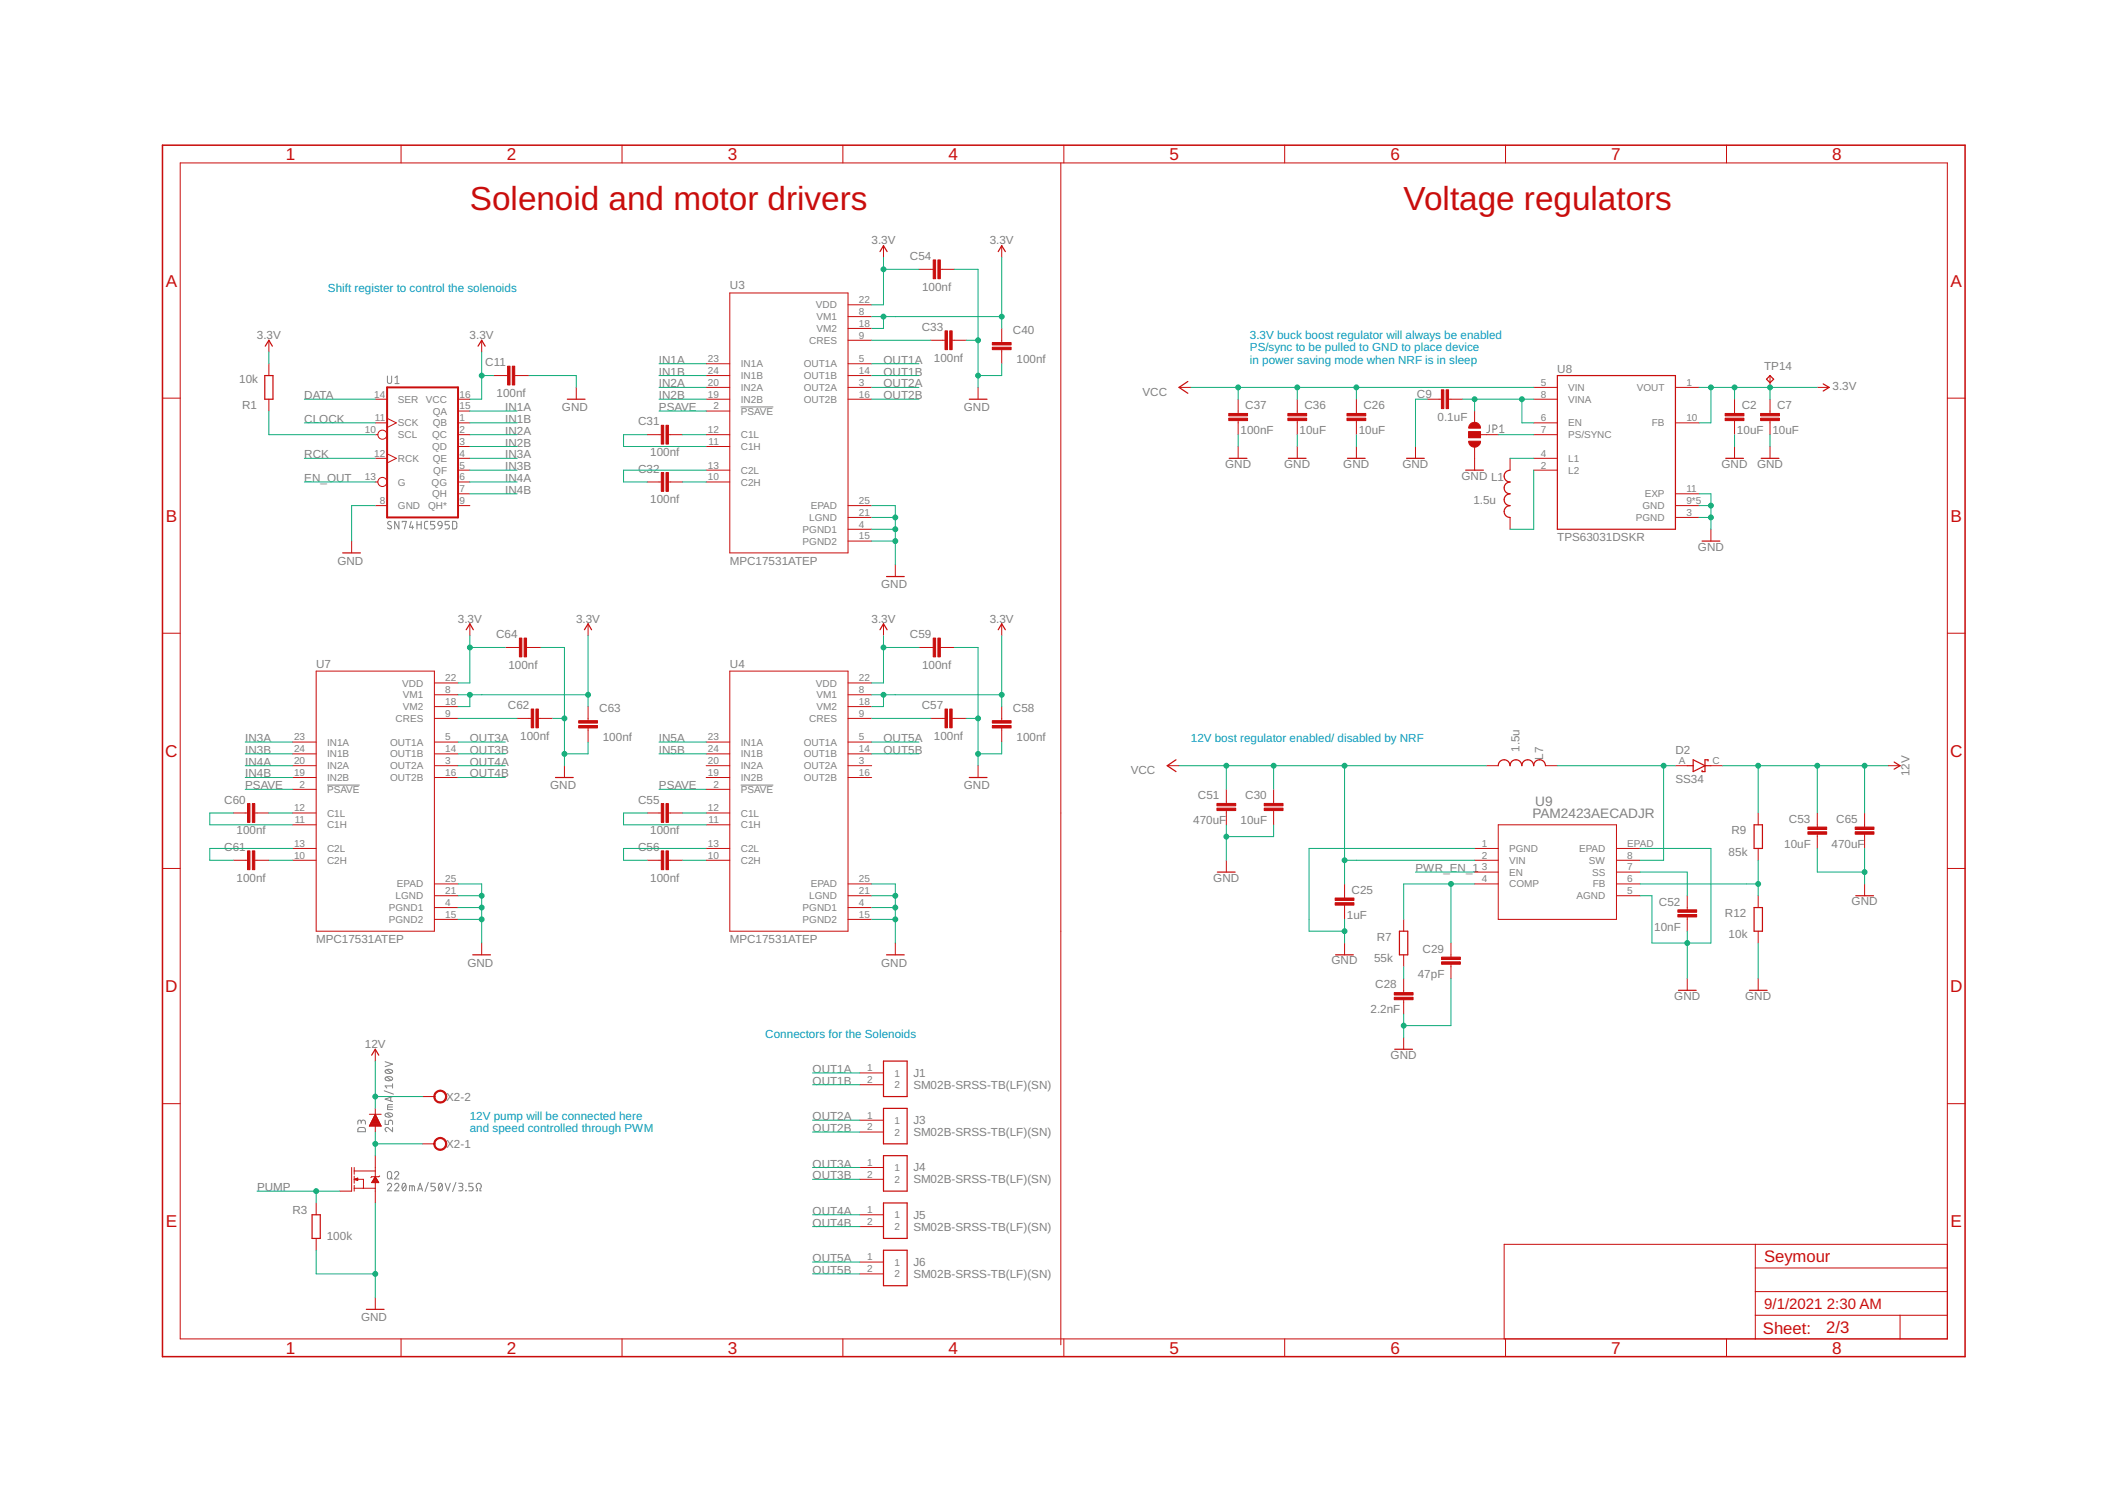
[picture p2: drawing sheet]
<svg xmlns="http://www.w3.org/2000/svg" width="297mm" height="210mm" viewBox="0 0 297 210" stroke-linecap="round" stroke-linejoin="round" font-family="sans-serif">
<defs><g id="words">
<g font-size="4.7" fill="#c90d0c">
<text x="65.6" y="29.4">Solenoid and motor drivers</text>
<text x="196" y="29.4">Voltage regulators</text>
</g>
<g font-size="2.4" fill="#c90d0c">
<text x="39.9" y="22.4">1</text>
<text x="70.8" y="22.4">2</text>
<text x="101.6" y="22.4">3</text>
<text x="132.5" y="22.4">4</text>
<text x="163.3" y="22.4">5</text>
<text x="194.2" y="22.4">6</text>
<text x="225" y="22.4">7</text>
<text x="255.9" y="22.4">8</text>
<text x="23.1" y="40">A</text>
<text x="272.4" y="40">A</text>
<text x="23.1" y="72.9">B</text>
<text x="272.4" y="72.9">B</text>
<text x="23.1" y="105.7">C</text>
<text x="272.3" y="105.7">C</text>
<text x="23.1" y="138.6">D</text>
<text x="272.3" y="138.6">D</text>
<text x="23.1" y="171.4">E</text>
<text x="272.4" y="171.4">E</text>
<text x="39.9" y="189.1">1</text>
<text x="70.8" y="189.1">2</text>
<text x="101.6" y="189.1">3</text>
<text x="132.5" y="189.1">4</text>
<text x="163.3" y="189.1">5</text>
<text x="194.2" y="189.1">6</text>
<text x="225" y="189.1">7</text>
<text x="255.9" y="189.1">8</text>
</g>
<g font-size="2.3" fill="#c90d0c">
<text x="246.4" y="176.3">Seymour</text>
<text x="246.2" y="186.2">Sheet:</text>
<text x="255" y="186.2">2/3</text>
</g>
<g font-size="2.1" fill="#c90d0c">
<text x="246.4" y="182.9">9/1/2021</text>
<text x="255.1" y="182.9">2:30 AM</text>
</g>
<g font-size="1.9" fill="#808080">
<text x="214.4" y="112.6">U9</text>
<text x="214" y="114.2">PAM2423AECADJR</text>
</g>
<g font-size="1.6" fill="#808080">
<text x="121.7" y="34.1">3.3V</text>
<text x="138.2" y="34.1">3.3V</text>
<text x="101.9" y="40.4">U3</text>
<text x="127.1" y="36.3">C54</text>
<text x="128.8" y="40.6">100nf</text>
<text x="35.9" y="47.3">3.3V</text>
<text x="65.6" y="47.3">3.3V</text>
<text x="128.7" y="46.2">C33</text>
<text x="141.5" y="46.7">C40</text>
<text x="33.4" y="53.5">10k</text>
<text x="67.8" y="51.1">C11</text>
<text x="92" y="50.8">IN1A</text>
<text x="92" y="52.5">IN1B</text>
<text x="123.4" y="50.8">OUT1A</text>
<text x="123.4" y="52.5">OUT1B</text>
<text x="130.4" y="50.5">100nf</text>
<text x="142" y="50.6">100nf</text>
<text x="217.5" y="52.1">U8</text>
<text x="246.4" y="51.6">TP14</text>
<text x="33.8" y="57.1">R1</text>
<text x="42.5" y="55.8">DATA</text>
<text x="42.5" y="59.1">CLOCK</text>
<text x="69.3" y="55.4">100nf</text>
<text x="70.6" y="57.4">IN1A</text>
<text x="70.6" y="59.1">IN1B</text>
<text x="78.5" y="57.4">GND</text>
<text x="89.1" y="59.4">C31</text>
<text x="92" y="57.4">PSAVE</text>
<text x="92" y="54.1">IN2A</text>
<text x="92" y="55.8">IN2B</text>
<text x="123.4" y="54.1">OUT2A</text>
<text x="123.4" y="55.8">OUT2B</text>
<text x="134.6" y="57.4">GND</text>
<text x="159.6" y="55.3">VCC</text>
<text x="173.9" y="57.2">C37</text>
<text x="182.2" y="57.2">C36</text>
<text x="190.4" y="57.2">C26</text>
<text x="197.9" y="55.5">C9</text>
<text x="200.8" y="58.8">0.1uF</text>
<text x="243.2" y="57.2">C2</text>
<text x="248.2" y="57.2">C7</text>
<text x="255.9" y="54.5">3.3V</text>
<text x="42.5" y="64">RCK</text>
<text x="70.6" y="60.7">IN2A</text>
<text x="70.6" y="62.4">IN2B</text>
<text x="70.6" y="64">IN3A</text>
<text x="70.6" y="65.7">IN3B</text>
<text x="90.8" y="63.7">100nf</text>
<text x="171.1" y="65.3">GND</text>
<text x="173.2" y="60.6">100nF</text>
<text x="179.3" y="65.3">GND</text>
<text x="181.5" y="60.6">10uF</text>
<text x="187.6" y="65.3">GND</text>
<text x="189.7" y="60.6">10uF</text>
<text x="195.8" y="65.3">GND</text>
<text x="240.4" y="65.3">GND</text>
<text x="242.6" y="60.6">10uF</text>
<text x="245.4" y="65.3">GND</text>
<text x="247.5" y="60.6">10uF</text>
<text x="42.5" y="67.3">EN_OUT</text>
<text x="70.6" y="67.3">IN4A</text>
<text x="70.6" y="69">IN4B</text>
<text x="89.1" y="66">C32</text>
<text x="90.8" y="70.3">100nf</text>
<text x="204.1" y="67">GND L1</text>
<text x="205.8" y="70.5">1.5u</text>
<text x="217.5" y="75.6">TPS63031DSKR</text>
<text x="237.1" y="76.9">GND</text>
<text x="47.1" y="78.9">GND</text>
<text x="101.9" y="78.9">MPC17531ATEP</text>
<text x="123" y="82.2">GND</text>
<text x="63.9" y="87">3.3V</text>
<text x="69.3" y="89.1">C64</text>
<text x="80.4" y="87">3.3V</text>
<text x="121.7" y="87">3.3V</text>
<text x="127.1" y="89.1">C59</text>
<text x="138.2" y="87">3.3V</text>
<text x="44.2" y="93.2">U7</text>
<text x="71" y="93.4">100nf</text>
<text x="101.9" y="93.2">U4</text>
<text x="128.8" y="93.4">100nf</text>
<text x="70.9" y="99">C62</text>
<text x="83.7" y="99.5">C63</text>
<text x="128.7" y="99">C57</text>
<text x="141.5" y="99.5">C58</text>
<text x="34.2" y="106.9">IN4A</text>
<text x="34.2" y="103.6">IN3A</text>
<text x="34.2" y="105.3">IN3B</text>
<text x="65.6" y="106.9">OUT4A</text>
<text x="65.6" y="103.6">OUT3A</text>
<text x="65.6" y="105.3">OUT3B</text>
<text x="72.6" y="103.3">100nf</text>
<text x="84.2" y="103.5">100nf</text>
<text x="92" y="103.6">IN5A</text>
<text x="92" y="105.3">IN5B</text>
<text x="123.4" y="103.6">OUT5A</text>
<text x="123.4" y="105.3">OUT5B</text>
<text x="130.4" y="103.3">100nf</text>
<text x="142" y="103.5">100nf</text>
<text x="212.2" y="105" transform="rotate(-90 212.2 105)">1.5u</text>
<text x="215.5" y="106.1" transform="rotate(-90 215.5 106.1)">L7</text>
<text x="234" y="105.3">D2</text>
<text x="31.3" y="112.2">C60</text>
<text x="34.2" y="110.2">PSAVE</text>
<text x="34.2" y="108.6">IN4B</text>
<text x="65.6" y="108.6">OUT4B</text>
<text x="76.8" y="110.2">GND</text>
<text x="89.1" y="112.2">C55</text>
<text x="92" y="110.2">PSAVE</text>
<text x="134.6" y="110.2">GND</text>
<text x="157.9" y="108.1">VCC</text>
<text x="167.3" y="111.6">C51</text>
<text x="173.9" y="111.6">C30</text>
<text x="234" y="109.4">SS34</text>
<text x="266.7" y="108.4" transform="rotate(-90 266.7 108.4)">12V</text>
<text x="31.3" y="118.8">C61</text>
<text x="33" y="116.5">100nf</text>
<text x="89.1" y="118.8">C56</text>
<text x="90.8" y="116.5">100nf</text>
<text x="166.6" y="115.1">470uF</text>
<text x="173.2" y="115.1">10uF</text>
<text x="241.4" y="119.5">85k</text>
<text x="241.8" y="116.5">R9</text>
<text x="249.2" y="118.4">10uF</text>
<text x="249.8" y="114.9">C53</text>
<text x="255.8" y="118.4">470uF</text>
<text x="256.4" y="114.9">C65</text>
<text x="33" y="123.1">100nf</text>
<text x="90.8" y="123.1">100nf</text>
<text x="169.4" y="123.1">GND</text>
<text x="188.8" y="124.8">C25</text>
<text x="197.7" y="121.8">PWR_EN_1</text>
<text x="44.2" y="131.7">MPC17531ATEP</text>
<text x="101.9" y="131.7">MPC17531ATEP</text>
<text x="188.1" y="128.3">1uF</text>
<text x="192.3" y="131.4">R7</text>
<text x="231" y="130">10nF</text>
<text x="231.7" y="126.5">C52</text>
<text x="240.9" y="128.1">R12</text>
<text x="241.4" y="131">10k</text>
<text x="258.6" y="126.4">GND</text>
<text x="65.3" y="135">GND</text>
<text x="123" y="135">GND</text>
<text x="185.9" y="134.7">GND</text>
<text x="191.9" y="134.3">55k</text>
<text x="198" y="136.6">47pF</text>
<text x="198.7" y="133.1">C29</text>
<text x="191.4" y="141.5">2.2nF</text>
<text x="192.1" y="138">C28</text>
<text x="233.8" y="139.6">GND</text>
<text x="243.7" y="139.6">GND</text>
<text x="51" y="146.4">12V</text>
<text x="113.5" y="149.8">OUT1A</text>
<text x="194.2" y="147.9">GND</text>
<text x="62.3" y="153.7">X2-2</text>
<text x="113.5" y="151.5">OUT1B</text>
<text x="127.6" y="152.1">SM02B-SRSS-TB(LF)(SN)</text>
<text x="127.6" y="150.4">J1</text>
<text x="62.3" y="160.3">X2-1</text>
<text x="113.5" y="156.5">OUT2A</text>
<text x="113.5" y="158.1">OUT2B</text>
<text x="127.6" y="158.7">SM02B-SRSS-TB(LF)(SN)</text>
<text x="127.6" y="157">J3</text>
<text x="35.9" y="166.4">PUMP</text>
<text x="113.5" y="163.1">OUT3A</text>
<text x="113.5" y="164.7">OUT3B</text>
<text x="127.6" y="165.3">SM02B-SRSS-TB(LF)(SN)</text>
<text x="127.6" y="163.6">J4</text>
<text x="40.8" y="169.5">R3</text>
<text x="45.6" y="173.1">100k</text>
<text x="113.5" y="169.7">OUT4A</text>
<text x="113.5" y="171.3">OUT4B</text>
<text x="127.6" y="171.9">SM02B-SRSS-TB(LF)(SN)</text>
<text x="127.6" y="170.2">J5</text>
<text x="113.5" y="176.3">OUT5A</text>
<text x="113.5" y="177.9">OUT5B</text>
<text x="127.6" y="178.5">SM02B-SRSS-TB(LF)(SN)</text>
<text x="127.6" y="176.8">J6</text>
<text x="50.4" y="184.5">GND</text>
</g>
<g font-size="1.6" fill="#0696d7">
<text x="45.8" y="40.8">Shift register to control the solenoids</text>
<text x="174.6" y="47.3">3.3V buck boost regulator will always be enabled</text>
<text x="174.6" y="49.1">PS/sync to be pulled to GND to place device</text>
<text x="174.6" y="50.8">in power saving mode when NRF is in sleep</text>
<text x="166.3" y="103.6">12V bost regulator enabled/ disabled by NRF</text>
<text x="106.9" y="144.9">Connectors for the Solenoids</text>
<text x="65.6" y="156.4">12V pump will be connected here</text>
<text x="65.6" y="158.1">and speed controlled through PWM</text>
</g>
<g font-size="1.4" fill="#808080">
<text x="114" y="43.1">VDD</text>
<text x="114" y="44.7">VM1</text>
<text x="114" y="46.4">VM2</text>
<text x="120" y="44">8</text>
<text x="120" y="42.3">22</text>
<text x="120" y="47.3">9</text>
<text x="120" y="45.6">18</text>
<text x="98.8" y="50.6">23</text>
<text x="98.8" y="52.2">24</text>
<text x="98.8" y="53.9">20</text>
<text x="103.4" y="51.3">IN1A</text>
<text x="103.4" y="53">IN1B</text>
<text x="112.3" y="51.3">OUT1A</text>
<text x="112.3" y="53">OUT1B</text>
<text x="113" y="48">CRES</text>
<text x="120" y="53.9">3</text>
<text x="120" y="50.6">5</text>
<text x="120" y="52.2">14</text>
<text x="215.2" y="53.9">5</text>
<text x="235.5" y="53.9">1</text>
<text x="52.3" y="55.5">14</text>
<text x="52.4" y="58.8">11</text>
<text x="55.6" y="59.6">SCK</text>
<text x="55.6" y="56.3">SER</text>
<text x="59.5" y="56.3">VCC</text>
<text x="60.4" y="59.6">QB</text>
<text x="60.4" y="57.9">QA</text>
<text x="64.2" y="58.8">1</text>
<text x="64.2" y="57.2">15</text>
<text x="64.2" y="55.5">16</text>
<text x="98.8" y="55.5">19</text>
<text x="99.6" y="57.2">2</text>
<text x="103.4" y="57.9">PSAVE</text>
<text x="103.4" y="56.3">IN2B</text>
<text x="103.4" y="54.6">IN2A</text>
<text x="112.3" y="54.6">OUT2A</text>
<text x="112.3" y="56.3">OUT2B</text>
<text x="120" y="55.5">16</text>
<text x="215.2" y="58.8">6</text>
<text x="215.2" y="55.5">8</text>
<text x="219" y="59.6">EN</text>
<text x="219" y="56.3">VINA</text>
<text x="219" y="54.6">VIN</text>
<text x="228.6" y="54.6">VOUT</text>
<text x="230.7" y="59.6">FB</text>
<text x="235.5" y="58.8">10</text>
<text x="51" y="60.5">10</text>
<text x="52.3" y="63.8">12</text>
<text x="55.6" y="61.2">SCL</text>
<text x="55.6" y="64.5">RCK</text>
<text x="60.3" y="61.2">QC</text>
<text x="60.3" y="62.9">QD</text>
<text x="60.4" y="64.5">QE</text>
<text x="64.2" y="60.5">2</text>
<text x="64.2" y="62.1">3</text>
<text x="64.2" y="63.8">4</text>
<text x="64.2" y="65.4">5</text>
<text x="98.8" y="60.5">12</text>
<text x="98.8" y="65.4">13</text>
<text x="98.9" y="62.1">11</text>
<text x="103.4" y="62.9">C1H</text>
<text x="103.4" y="61.2">C1L</text>
<text x="215.2" y="63.8">4</text>
<text x="215.2" y="65.4">2</text>
<text x="215.2" y="60.5">7</text>
<text x="219" y="64.5">L1</text>
<text x="219" y="61.2">PS/SYNC</text>
<text x="51" y="67.1">13</text>
<text x="53" y="70.4">8</text>
<text x="55.6" y="67.8">G</text>
<text x="55.6" y="71.1">GND</text>
<text x="59.8" y="71.1">QH*</text>
<text x="60.3" y="67.8">QG</text>
<text x="60.3" y="69.5">QH</text>
<text x="60.5" y="66.2">QF</text>
<text x="64.2" y="67.1">6</text>
<text x="64.2" y="68.7">7</text>
<text x="64.2" y="70.4">9</text>
<text x="98.8" y="67.1">10</text>
<text x="103.4" y="67.8">C2H</text>
<text x="103.4" y="66.2">C2L</text>
<text x="113.2" y="71.1">EPAD</text>
<text x="120" y="70.4">25</text>
<text x="219" y="66.2">L2</text>
<text x="229.4" y="71.1">GND</text>
<text x="229.7" y="69.5">EXP</text>
<text x="235.5" y="70.4">9*5</text>
<text x="235.5" y="68.7">11</text>
<text x="112.1" y="74.4">PGND1</text>
<text x="112.1" y="76.1">PGND2</text>
<text x="113" y="72.8">LGND</text>
<text x="120" y="73.7">4</text>
<text x="120" y="72">21</text>
<text x="120" y="75.3">15</text>
<text x="228.4" y="72.8">PGND</text>
<text x="235.5" y="72">3</text>
<text x="56.2" y="95.9">VDD</text>
<text x="62.2" y="95.1">22</text>
<text x="114" y="95.9">VDD</text>
<text x="120" y="95.1">22</text>
<text x="55.2" y="100.8">CRES</text>
<text x="56.3" y="97.5">VM1</text>
<text x="56.3" y="99.2">VM2</text>
<text x="62.2" y="96.8">8</text>
<text x="62.2" y="100.1">9</text>
<text x="62.2" y="98.4">18</text>
<text x="113" y="100.8">CRES</text>
<text x="114" y="97.5">VM1</text>
<text x="114" y="99.2">VM2</text>
<text x="120" y="96.8">8</text>
<text x="120" y="100.1">9</text>
<text x="120" y="98.4">18</text>
<text x="41.1" y="103.4">23</text>
<text x="41.1" y="105">24</text>
<text x="41.1" y="106.7">20</text>
<text x="45.7" y="104.1">IN1A</text>
<text x="45.7" y="105.8">IN1B</text>
<text x="45.7" y="107.4">IN2A</text>
<text x="54.5" y="107.4">OUT2A</text>
<text x="54.5" y="104.1">OUT1A</text>
<text x="54.5" y="105.8">OUT1B</text>
<text x="62.2" y="106.7">3</text>
<text x="62.2" y="103.4">5</text>
<text x="62.2" y="105">14</text>
<text x="98.8" y="103.4">23</text>
<text x="98.8" y="105">24</text>
<text x="98.8" y="106.7">20</text>
<text x="103.4" y="104.1">IN1A</text>
<text x="103.4" y="105.8">IN1B</text>
<text x="103.4" y="107.4">IN2A</text>
<text x="112.3" y="107.4">OUT2A</text>
<text x="112.3" y="104.1">OUT1A</text>
<text x="112.3" y="105.8">OUT1B</text>
<text x="120" y="106.7">3</text>
<text x="120" y="103.4">5</text>
<text x="120" y="105">14</text>
<text x="234.5" y="106.7">A</text>
<text x="239.2" y="106.7">C</text>
<text x="41.1" y="113.3">12</text>
<text x="41.1" y="108.4">19</text>
<text x="41.8" y="110">2</text>
<text x="45.7" y="110.7">PSAVE</text>
<text x="45.7" y="109.1">IN2B</text>
<text x="54.5" y="109.1">OUT2B</text>
<text x="62.2" y="108.4">16</text>
<text x="98.8" y="113.3">12</text>
<text x="98.8" y="108.4">19</text>
<text x="99.6" y="110">2</text>
<text x="103.4" y="110.7">PSAVE</text>
<text x="103.4" y="109.1">IN2B</text>
<text x="112.3" y="109.1">OUT2B</text>
<text x="120" y="108.4">16</text>
<text x="41.1" y="119.9">10</text>
<text x="41.1" y="118.3">13</text>
<text x="41.2" y="115">11</text>
<text x="45.7" y="115.7">C1H</text>
<text x="45.7" y="114">C1L</text>
<text x="45.7" y="119">C2L</text>
<text x="98.8" y="119.9">10</text>
<text x="98.8" y="118.3">13</text>
<text x="98.9" y="115">11</text>
<text x="103.4" y="115.7">C1H</text>
<text x="103.4" y="114">C1L</text>
<text x="103.4" y="119">C2L</text>
<text x="206.9" y="118.3">1</text>
<text x="206.9" y="119.9">2</text>
<text x="210.7" y="119">PGND</text>
<text x="220.5" y="119">EPAD</text>
<text x="227.3" y="119.9">8</text>
<text x="227.3" y="118.3">EPAD</text>
<text x="45.7" y="120.6">C2H</text>
<text x="55.2" y="125.6">LGND</text>
<text x="55.4" y="123.9">EPAD</text>
<text x="62.2" y="124.9">21</text>
<text x="62.2" y="123.2">25</text>
<text x="103.4" y="120.6">C2H</text>
<text x="113" y="125.6">LGND</text>
<text x="113.2" y="123.9">EPAD</text>
<text x="120" y="124.9">21</text>
<text x="120" y="123.2">25</text>
<text x="206.9" y="121.6">3</text>
<text x="206.9" y="123.2">4</text>
<text x="210.7" y="120.6">VIN</text>
<text x="210.7" y="122.3">EN</text>
<text x="210.7" y="123.9">COMP</text>
<text x="220.2" y="125.6">AGND</text>
<text x="221.9" y="120.6">SW</text>
<text x="222.4" y="122.3">SS</text>
<text x="222.4" y="123.9">FB</text>
<text x="227.3" y="124.9">5</text>
<text x="227.3" y="123.2">6</text>
<text x="227.3" y="121.6">7</text>
<text x="54.3" y="127.2">PGND1</text>
<text x="54.3" y="128.9">PGND2</text>
<text x="62.2" y="126.5">4</text>
<text x="62.2" y="128.2">15</text>
<text x="112.1" y="127.2">PGND1</text>
<text x="112.1" y="128.9">PGND2</text>
<text x="120" y="126.5">4</text>
<text x="120" y="128.2">15</text>
<text x="121.1" y="149.6">1</text>
<text x="121.1" y="151.3">2</text>
<text x="124.9" y="150.3">1</text>
<text x="124.9" y="152">2</text>
<text x="121.1" y="156.2">1</text>
<text x="121.1" y="157.9">2</text>
<text x="124.9" y="156.9">1</text>
<text x="124.9" y="158.6">2</text>
<text x="121.1" y="162.8">1</text>
<text x="121.1" y="164.5">2</text>
<text x="124.9" y="163.5">1</text>
<text x="124.9" y="165.2">2</text>
<text x="121.1" y="169.4">1</text>
<text x="121.1" y="171.1">2</text>
<text x="124.9" y="170.2">1</text>
<text x="124.9" y="171.8">2</text>
<text x="121.1" y="176">1</text>
<text x="121.1" y="177.7">2</text>
<text x="124.9" y="176.8">1</text>
<text x="124.9" y="178.4">2</text>
</g>
</g></defs>
<g fill="none" stroke="#808080" stroke-width=".14">
<path d="M54.1 52.5v.8a.3 .3 0 0 0 .3 .3 .3 .3 0 0 0 .3-.3v-.8M55.2 52.7l.3-.2v1.1M55.2 53.6h.5M103.4 56.8h4.6M208 59.4v.8a.27 .27 0 0 1-.4 .2M208.5 59.9h.3a.3 .3 0 0 0 .3-.3 .3 .3 0 0 0-.3-.2h-.3v1M209.4 59.6l.3-.2v1M54.6 72.9a.27 .27 0 0 0-.4 0 .27 .27 0 0 0 .1 .4l.3 .1a.28 .28 0 0 1-.1 .5 .28 .28 0 0 1-.4-.2M55.7 72.8v1.1l-.6-1.1v1.1M56.2 72.9v-.1h.5l-.2 1.1M57.4 72.8l-.2 .8h.6M57.6 73.4v.5"/>
<path d="M58.2 72.8v1.1M58.2 73.3h.6M58.8 72.8v1.1M59.8 72.8h-.4l-.1 .2v.7l.5 .2M60.7 72.8h-.6v.5h.4l.2 .2-.1 .3-.5 .1M61.3 72.9a.3 .3 0 0 1 .3-.1 .3 .3 0 0 1 .1 .3v.3h-.4l-.1-.2zM61.7 73.4a.51 .51 0 0 1-.4 .5M62.8 72.8h-.6v.5h.3l.3 .2-.2 .3-.4 .1M63.2 72.8h.4l.2 .2v.6l-.2 .3h-.4zM209.4 60.4h.6M45.7 109.6h4.5M103.4 109.6h4.6"/>
<path d="M50.1 157.5h.7l.2 .1v.5h-1zM50.4 156.7l.1-.1a.29 .29 0 0 1 .3-.2 .29 .29 0 0 1 .2 .3v.3M50.4 156.9v-.2a.23 .23 0 0 0-.2-.3 .23 .23 0 0 0-.2 .3v.3M53.7 152.3l1.2 .5M53.8 156.4v.6h.5v-.4l.2-.2 .3 .2v.4M53.8 148.3l1 .3-1 .4M53.8 149.5a.63 .63 0 0 1 1 .1 .6 .6 0 0 1-1 0zM53.9 155.5l.6-.1 .3 .2v.1a.6 .6 0 0 1-1 0zM53.9 150.4h.6l.3 .1v.1a.6 .6 0 0 1-1 0zM54 155.5l.6 .5M54 150.4l.6 .5M54 149.4l.6 .5"/>
<path d="M54.1 154.6h.7M54.6 153.2v.6M54.8 157.5v.6l-.5-.6a.29 .29 0 0 0-.5 .1 .29 .29 0 0 0 .2 .5M54.8 154.3h-.5l-.2 .1v.6h.7M54.8 151.4v.6M54.8 153.1l-1 .4 1 .3M54.8 151.7h-1l.2 .3M54.1 165.5a.29 .29 0 0 1 .4-.2 .29 .29 0 0 1 .1 .4l-.5 .6h.6M54.2 163.7a.3 .3 0 0 1 .3-.1 .3 .3 0 0 1 .2 .3v.5a.3 .3 0 0 1-.3 .3 .3 .3 0 0 1-.3-.3zM54.6 164.4l.2 .3M55.1 163.8a.29 .29 0 0 1 .4-.2 .29 .29 0 0 1 .1 .5l-.5 .6h.6M55.1 165.5a.29 .29 0 0 1 .4-.2 .29 .29 0 0 1 .1 .4l-.5 .6h.6"/>
<path d="M56.3 165.3l.1-.1a.62 .62 0 0 1 0 1.1 .68 .68 0 0 1-.1-1zM56.7 165.5l-.5 .6M57.2 166.3v-.7l.7 .1v.6M57.6 165.6v.7M58.3 166.3l.4-1.1 .3 1.1M58.4 166h.5M59.8 165.1l-.4 1.3M60.8 165.2h-.6v.5h.4l.2 .2-.1 .4h-.5M61.3 165.3l.2-.1a.62 .62 0 0 1 0 1.1 .68 .68 0 0 1-.2-1zM61.7 165.5l-.4 .6M62.2 165.2l.3 1.1 .4-1.1M63.7 165.1l-.5 1.3"/>
<path d="M64.1 165.2h.3a.23 .23 0 0 1 .2 .3 .23 .23 0 0 1-.2 .2h-.2M64.3 165.7a.3 .3 0 0 1 .3 .3 .3 .3 0 0 1-.3 .3h-.2M65 166.2l.1 .1zM66.1 165.2h-.6v.5h.3a.3 .3 0 0 1 .3 .3 .3 .3 0 0 1-.3 .3h-.3M66.5 166.3h.2v-.3a.4 .4 0 0 1-.2-.6 .4 .4 0 0 1 .7 0 .4 .4 0 0 1-.2 .6v.3h.2"/>
</g>
<g fill="none" stroke="#c90d0c" stroke-width=".14">
<path d="M25.2 22.8h246.7v164.2h-246.7zM56 20.3v2.5M86.9 20.3v2.5M117.7 20.3v2.5M123.4 34.3v1.7M128.3 37.6h2M131.3 37.6h2M139.9 34.3v1.7M148.1 22.8v165M148.6 20.3v2.5M179.4 20.3v2.5M210.2 20.3v2.5"/>
<path d="M241.1 20.3v2.5M22.7 55.6h2.5M37.5 47.5v1.6M37.5 50.8v1.7M37.5 55.8v1.6M52.4 59.1h1.7M52.4 55.8h1.7M54.1 58.4l1.3 .7-1.3 .6M64 59.1h1.6M64 55.8h1.6M64 57.4h1.6M67.3 47.5v1.6"/>
<path d="M68.9 52.5h2M71.9 52.5h2M80.5 54.1v1.7M98.6 54.1h3.3M98.6 55.8h3.3M98.6 50.8h3.3M98.6 57.4h3.3M98.6 52.5h3.3M101.9 40.9h16.5v36.3h-16.5zM118.4 54.1h3.3M118.4 55.8h3.3M118.4 50.8h3.3"/>
<path d="M118.4 52.5h3.3M118.4 44.2h3.3M118.4 42.6h3.3M118.4 47.5h3.3M118.4 45.9h3.3M130 47.5h2M133 47.5h1.9M136.6 54.1v1.7M139.9 45.9v1.9M139.9 48.8v2M164.7 54.1h1.6M172.9 55.8v1.9"/>
<path d="M172.9 58.7v2M181.2 55.8v1.9M181.2 58.7v2M189.4 55.8v1.9M189.4 58.7v2M199.3 55.8h2M202.3 55.8h2M205.9 57.4v1.7M214.2 54.1h3.3M214.2 59.1h3.3M214.2 55.8h3.3M234 54.1h3.3"/>
<path d="M234 59.1h3.3M242.2 55.8v1.9M242.2 58.7v2M247.2 52.5v1.6M247.2 55.8v1.9M247.2 58.7v2M253.8 54.1h1.6M271.9 55.6h2.5M49.1 75.6v1.6M52.4 70.6h1.7M52.4 64h1.7M52.4 60.7h.4"/>
<path d="M52.4 67.3h.4M54.1 63.4l1.3 .6-1.3 .7M64 70.6h1.6M64 64h1.6M64 65.7h1.6M64 60.7h1.6M64 69h1.6M64 67.3h1.6M64 62.4h1.6M90.4 60.7h2M90.4 67.3h2M93.3 60.7h2"/>
<path d="M93.3 67.3h2M98.6 65.7h3.3M98.6 60.7h3.3M98.6 67.3h3.3M98.6 62.4h3.3M118.4 70.6h3.3M118.4 72.3h3.3M118.4 73.9h3.3M118.4 75.6h3.3M125 78.9v1.6M172.9 62.4v1.6M181.2 62.4v1.6"/>
<path d="M189.4 62.4v1.6M197.7 62.4v1.6M205.1 60.3h1.7v.8h-1.7zM205.9 62.4v3.3M206.8 60.7h2.4M210.9 64v1.7M210.9 72.3v1.6M214.2 64h3.3M214.2 65.7h3.3M214.2 60.7h3.3M234 70.6h3.3M234 72.3h3.3"/>
<path d="M234 69h3.3M238.9 73.9v1.7M242.2 62.4v1.6M247.2 62.4v1.6M22.7 88.4h2.5M44.2 93.7h16.5v36.3h-16.5zM60.7 97h3.3M60.7 95.4h3.3M60.7 98.7h3.3M65.6 87.1v1.7M70.6 90.4h1.9M73.5 90.4h2"/>
<path d="M82.1 87.1v1.7M82.1 98.7v2M101.9 93.7h16.5v36.3h-16.5zM118.4 97h3.3M118.4 95.4h3.3M118.4 98.7h3.3M123.4 87.1v1.7M128.3 90.4h2M131.3 90.4h2M139.9 87.1v1.7M139.9 98.7v2M271.9 88.4h2.5"/>
<path d="M32.6 113.5h2M35.6 113.5h1.9M40.9 103.6h3.3M40.9 110.2h3.3M40.9 105.3h3.3M40.9 106.9h3.3M40.9 115.2h3.3M40.9 113.5h3.3M40.9 118.5h3.3M40.9 108.6h3.3M60.7 103.6h3.3M60.7 105.3h3.3"/>
<path d="M60.7 106.9h3.3M60.7 108.6h3.3M60.7 100.3h3.3M72.2 100.3h2M75.2 100.3h2M78.8 106.9v1.7M82.1 101.6v2M90.4 113.5h2M93.3 113.5h2M98.6 103.6h3.3M98.6 110.2h3.3M98.6 105.3h3.3"/>
<path d="M98.6 106.9h3.3M98.6 115.2h3.3M98.6 113.5h3.3M98.6 118.5h3.3M98.6 108.6h3.3M118.4 103.6h3.3M118.4 105.3h3.3M118.4 106.9h3.3M118.4 108.6h3.3M118.4 100.3h3.3M130 100.3h2M133 100.3h1.9"/>
<path d="M136.6 106.9v1.7M139.9 101.6v2M163 106.9h1.7M171.3 110.2v2M171.3 113.2v2M177.9 110.2v2M177.9 113.2v2M205.9 118.5h3.3M207.6 106.9h1.6M209.2 115.2h16.5v13.2h-16.5zM215.8 106.9h1.7M225.7 118.5h3.3"/>
<path d="M234 106.9h1.6M238.9 106.9h1.7M245.5 113.5v1.7M245.5 118.5v1.6M253.8 113.5v2M253.8 116.5v2M260.4 113.5v2M260.4 116.5v2M263.7 106.9h1.6M22.7 121.3h2.5M32.6 120.1h2M35.6 120.1h1.9"/>
<path d="M40.9 120.1h3.3M60.7 126.7h3.3M60.7 125.1h3.3M60.7 128.4h3.3M60.7 123.4h3.3M67.3 131.7v1.6M90.4 120.1h2M93.3 120.1h2M98.6 120.1h3.3M118.4 126.7h3.3M118.4 125.1h3.3M118.4 128.4h3.3"/>
<path d="M118.4 123.4h3.3M125 131.7v1.6M171.3 120.1v1.7M187.8 123.4v2M187.8 126.4v2M187.8 131.7v1.6M196 128.4v1.6M196 133.3v1.7M196 136.7v1.9M196 139.6v2M202.6 131.7v2M202.6 134.7v2"/>
<path d="M205.9 120.1h3.3M205.9 123.4h3.3M205.9 121.8h3.3M225.7 120.1h3.3M225.7 125.1h3.3M225.7 123.4h3.3M225.7 121.8h3.3M235.6 125.1v2M235.6 128.1v1.9M235.6 136.7v1.6M245.5 125.1v1.6M245.5 130v1.7"/>
<path d="M245.5 136.7v1.6M260.4 123.4v1.7M271.9 121.3h2.5M22.7 154.1h2.5M51.6 155.6h1.6M51.6 157.2h1.6M51.7 157.1h1.4M51.7 157h1.4M51.8 156.9h1.2M51.8 156.8h1.2M51.9 156.7h1M51.9 156.6h1"/>
<path d="M51.9 156.5h1M52 156.5h.8M52 156.4h.8M52.1 156.3h.6M52.1 156.2h.6M52.1 156.1h.6M52.2 156.1h.4M52.2 156h.4M52.3 155.9h.2M52.3 155.8h.2M52.3 155.7h.2M52.4 155.7h.1"/>
<path d="M52.4 146.5v1.7M52.4 154.8v.8M52.4 157.3v.8M52.4 155.6l.8 1.7h-1.6zM59 159.7h1.7M59 153.1h1.7M120.1 149.8h3.3M120.1 151.5h3.3M120.1 156.4h3.3M120.1 158.1h3.3M196 144.9v1.6M271.9 154.1h2.5"/>
<path d="M44.2 168v1.7M44.2 173v1.6M49.1 163v3.3h-1.6M49.5 163v1M49.5 164.3v.9M49.5 165.5v.8M49.5 165.9h2.9M49.5 164.7h1.3v1.2M49.5 163.5h2.9M49.5 164.7l.5-.2v.4zM49.7 164.8h.3M49.7 164.6h.3"/>
<path d="M49.9 164.8h.1M49.9 164.6h.1M51.9 165.1h1M52 165h.8M52.1 164.9h.6M52.1 164.8h.6M52.2 164.8h.5M52.2 164.7h.4M52.2 164.6h.4M52.3 164.6h.2M52.3 164.5h.2M52.3 164.4h.2"/>
<path d="M52.4 164.4h.1M52.4 161.4v2.9M52.4 165.2v2.8M52.4 164.3l.5 .9h-1zM53 164.2l-.1 .1h-1l-.1 .2M120.1 164.7h3.3M120.1 163h3.3M120.1 169.7h3.3M120.1 171.3h3.3M120.1 176.3h3.3M120.1 177.9h3.3M245.1 173.8v13.2"/>
<path d="M245.1 177.1h26.8M271.9 173.8h-61.8v13.2M52.4 181.2v1.7M56 187v2.5M86.9 187v2.5M117.7 187v2.5M148.6 187v2.5M179.4 187v2.5M210.2 187v2.5M241.1 187v2.5M245.1 183.7h26.8M245.1 180.4h26.8"/>
<path d="M265.3 183.7v3.3"/>
<circle cx="53.4" cy="67.3" r=".64"/>
<circle cx="53.4" cy="60.7" r=".64"/>
</g>
<path d="M22.7 20.3h251.7v169.2h-251.7z" fill="none" stroke="#c90d0c" stroke-width=".21"/>
<g fill="#c90d0c" stroke="#c90d0c" stroke-width=".14">
<path d="M188.1 58.4h2.6v.3h-2.6z"/>
<path d="M188.1 57.7h2.6v.4h-2.6z"/>
<path d="M240.9 58.4h2.6v.3h-2.6z"/>
<path d="M240.9 57.7h2.6v.4h-2.6z"/>
<path d="M245.9 58.4h2.6v.3h-2.6z"/>
<path d="M245.9 57.7h2.6v.4h-2.6z"/>
<path d="M202 54.4h.3v2.7h-.3z"/>
<path d="M201.3 54.4h.3v2.7h-.3z"/>
<path d="M179.9 58.4h2.6v.3h-2.6z"/>
<path d="M179.9 57.7h2.6v.4h-2.6z"/>
<path d="M171.6 58.4h2.6v.3h-2.6z"/>
<path d="M171.6 57.7h2.6v.4h-2.6z"/>
<path d="M205.1 60.3h1.7v.8h-1.7z"/>
<path d="M92.4 59.4h.3v2.6h-.3z"/>
<path d="M93 59.4h.3v2.6h-.3z"/>
<path d="M92.4 66h.3v2.6h-.3z"/>
<path d="M93 66h.3v2.6h-.3z"/>
<path d="M132 46.2h.3v2.6h-.3z"/>
<path d="M132.6 46.2h.4v2.6h-.4z"/>
<path d="M138.6 48.5h2.6v.3h-2.6z"/>
<path d="M138.6 47.8h2.6v.4h-2.6z"/>
<path d="M130.3 36.3h.4v2.6h-.4z"/>
<path d="M131 36.3h.3v2.6h-.3z"/>
<path d="M92.4 112.2h.3v2.7h-.3z"/>
<path d="M93 112.2h.3v2.7h-.3z"/>
<path d="M92.4 118.8h.3v2.7h-.3z"/>
<path d="M93 118.8h.3v2.7h-.3z"/>
<path d="M132 99h.3v2.6h-.3z"/>
<path d="M132.6 99h.4v2.6h-.4z"/>
<path d="M138.6 101.3h2.6v.4h-2.6z"/>
<path d="M138.6 100.6h2.6v.4h-2.6z"/>
<path d="M130.3 89.1h.4v2.6h-.4z"/>
<path d="M131 89.1h.3v2.6h-.3z"/>
<path d="M34.6 112.2h.3v2.7h-.3z"/>
<path d="M35.2 112.2h.4v2.7h-.4z"/>
<path d="M34.6 118.8h.3v2.7h-.3z"/>
<path d="M35.2 118.8h.4v2.7h-.4z"/>
<path d="M74.2 99h.3v2.6h-.3z"/>
<path d="M74.8 99h.4v2.6h-.4z"/>
<path d="M80.8 101.3h2.6v.4h-2.6z"/>
<path d="M80.8 100.6h2.6v.4h-2.6z"/>
<path d="M72.5 89.1h.4v2.6h-.4z"/>
<path d="M73.2 89.1h.3v2.6h-.3z"/>
<path d="M70.9 51.1h.3v2.7h-.3z"/>
<path d="M71.5 51.1h.4v2.7h-.4z"/>
<path d="M186.5 126.1h2.6v.3h-2.6z"/>
<path d="M186.5 125.4h2.6v.4h-2.6z"/>
<path d="M194.7 139.3h2.6v.3h-2.6z"/>
<path d="M194.7 138.6h2.6v.4h-2.6z"/>
<path d="M201.3 134.3h2.6v.4h-2.6z"/>
<path d="M201.3 133.7h2.6v.3h-2.6z"/>
<path d="M176.6 112.9h2.6v.3h-2.6z"/>
<path d="M176.6 112.2h2.6v.3h-2.6z"/>
<path d="M169.9 112.9h2.7v.3h-2.7z"/>
<path d="M169.9 112.2h2.7v.3h-2.7z"/>
<path d="M234.3 127.7h2.6v.4h-2.6z"/>
<path d="M234.3 127.1h2.6v.3h-2.6z"/>
<path d="M252.5 116.2h2.6v.3h-2.6z"/>
<path d="M252.5 115.5h2.6v.3h-2.6z"/>
<path d="M259.1 116.2h2.6v.3h-2.6z"/>
<path d="M259.1 115.5h2.6v.3h-2.6z"/>
</g>
<g fill="none" stroke="#c90d0c" stroke-width=".17">
<path d="M122.9 35.1l.5-.8 .5 .8M139.4 35.1l.5-.8 .5 .8M37 52.5h1.1v3.3h-1.1zM37 48.3l.5-.8 .5 .8M66.8 48.3l.5-.8 .5 .8M79.2 55.8h2.5M135.4 55.8h2.4M165.9 53.3l-1.2 .8 1.2 .8M217.5 52.5h16.5v21.4h-16.5zM247.2 52.5l.5 .5-.5 .4-.5-.4zM254.6 53.6l.8 .5-.8 .5M47.9 77.2h2.4"/>
<path d="M171.7 64h2.4M179.9 64h2.5M188.2 64h2.4M196.4 64h2.5M204.7 65.7h2.5M210.9 65.7a.83 .83 0 0 0-.8 .8 .83 .83 0 0 0 .8 .8 .83 .83 0 0 0-.8 .8 .83 .83 0 0 0 .8 .9 .83 .83 0 0 0-.8 .8 .83 .83 0 0 0 .8 .8 .83 .83 0 0 0-.8 .8 .83 .83 0 0 0 .8 .9M237.7 75.6h2.5M241 64h2.5M246 64h2.4M65.1 87.9l.5-.8 .5 .8M81.6 87.9l.5-.8 .5 .8M122.9 87.9l.5-.8 .5 .8"/>
<path d="M123.8 80.5h2.5M139.4 87.9l.5-.8 .5 .8M77.6 108.6h2.5M135.4 108.6h2.4M164.2 106.1l-1.2 .8 1.2 .9M209.2 106.9a.83 .83 0 0 1 .9-.8 .83 .83 0 0 1 .8 .8 .83 .83 0 0 1 .8-.8 .83 .83 0 0 1 .8 .8 .83 .83 0 0 1 .9-.8 .83 .83 0 0 1 .8 .8 .83 .83 0 0 1 .8-.8 .83 .83 0 0 1 .8 .8M235.6 106.9h.9M236.5 106.1l1.6 .8-1.6 .9zM238.1 106.9h.8M238.5 106.3v-.2h-.4v1.7h-.4v-.2M245 115.2h1.1v3.3h-1.1zM264.5 106.4l.8 .5-.8 .5"/>
<path d="M66 133.3h2.5M123.8 133.3h2.5M170 121.8h2.5M186.5 133.3h2.5M195.4 130h1.2v3.3h-1.2zM234.4 138.3h2.5M244.3 138.3h2.5M245 126.7h1.1v3.3h-1.1zM259.2 125.1h2.4M51.9 147.4l.5-.9 .5 .9M123.4 148.2h3.3v4.9h-3.3zM123.4 154.8h3.3v4.9h-3.3z"/>
<path d="M194.8 146.5h2.5M43.6 169.7h1.1v3.3h-1.1zM123.4 168h3.3v5h-3.3zM123.4 161.4h3.3v4.9h-3.3zM123.4 174.6h3.3v5h-3.3zM51.2 182.9h2.4"/>
</g>
<g fill="#c90d0c" stroke="#c90d0c" stroke-width=".14">
<path d="M205.3 59.3a.83 .83 0 0 1 .9-.3 .83 .83 0 0 1 .6 .8h-1.7z" fill-rule="evenodd"/>
<path d="M205.1 61.6h1.7a.83 .83 0 0 1-.9 .9 .83 .83 0 0 1-.8-.9z" fill-rule="evenodd"/>
<path d="M60.7 159.2a.91 .91 0 0 1 1.5 0 .91 .91 0 0 1-.4 1.4 .91 .91 0 0 1-1.2-.9h.1a.75 .75 0 0 1 1.1-.6 .75 .75 0 0 1 .2 1.3 .75 .75 0 0 1-1.2-.4l-.1-.3h-.1z" fill-rule="evenodd"/>
<path d="M60.7 152.6a.91 .91 0 0 1 1.5 0 .91 .91 0 0 1-.4 1.4 .91 .91 0 0 1-1.2-.9h.1a.74 .74 0 0 1 1.1-.6 .74 .74 0 0 1 .2 1.3 .74 .74 0 0 1-1.2-.4l-.1-.3h-.1z" fill-rule="evenodd"/>
</g>
<path d="M54.1 54.1h9.9v18.2h-9.9z" fill="none" stroke="#c90d0c" stroke-width=".28"/>
<g fill="none" stroke="#0dab76" stroke-width=".14">
<path d="M123.4 37.6h4.9M123.4 36v6.6h-1.7M133.3 37.6h3.3v16.5M139.9 36v9.9M37.5 49.1v1.7M37.5 57.4v3.3h14.9M42.5 55.8h9.9M42.5 59.1h9.9M65.6 59.1h6.6M65.6 57.4h6.6M67.3 49.1v6.7h-1.7M67.3 52.5h1.6"/>
<path d="M73.9 52.5h6.6v1.6M92 55.8h6.6M92 52.5h6.6M92 54.1h6.6M92 50.8h6.6M92 57.4h6.6M121.7 55.8h6.6M121.7 47.5h8.3M121.7 52.5h6.6M121.7 54.1h6.6M121.7 44.2h18.2M121.7 50.8h6.6"/>
<path d="M123.4 44.2v1.7h-1.7M134.9 47.5h1.7M139.9 50.8v1.7h-3.3M166.3 54.1h47.9M172.9 54.1v1.7M181.2 54.1v1.7M189.4 54.1v1.7M199.3 55.8h-1.6v6.6M204.3 55.8h9.9M205.9 55.8v1.6M212.5 55.8v3.3h1.7M237.3 54.1h16.5"/>
<path d="M238.9 54.1v5h-1.6M242.2 54.1v1.7M247.2 54.1v1.7M42.5 64h9.9M42.5 67.3h9.9M52.4 70.6h-3.3v5M65.6 69h6.6M65.6 64h6.6M65.6 60.7h6.6M65.6 62.4h6.6M65.6 67.3h6.6M65.6 65.7h6.6"/>
<path d="M90.4 60.7h-3.3v1.7h11.5M95.3 60.7h3.3M95.3 67.3h3.3M98.6 65.7h-11.5v1.6h3.3M121.7 70.6h3.3v8.3M121.7 72.3h3.3M121.7 75.6h3.3M121.7 73.9h3.3M172.9 60.7v1.7M181.2 60.7v1.7M189.4 60.7v1.7M209.2 60.7h5"/>
<path d="M210.9 64h3.3M214.2 65.7v8.2h-3.3M237.3 69h1.6v4.9M237.3 70.6h1.6M237.3 72.3h1.6M242.2 60.7v1.7M247.2 60.7v1.7M64 97h18.1M65.6 90.4h5M65.6 88.8v6.6h-1.6M65.6 97v1.7h-1.6M75.5 90.4h3.3v16.5"/>
<path d="M82.1 88.8v9.9M121.7 97h18.2M123.4 90.4h4.9M123.4 88.8v6.6h-1.7M123.4 97v1.7h-1.7M133.3 90.4h3.3v16.5M139.9 88.8v9.9M32.6 113.5h-3.3v1.7h11.6M34.2 105.3h6.7M34.2 106.9h6.7M34.2 110.2h6.7M34.2 108.6h6.7"/>
<path d="M34.2 103.6h6.7M37.5 113.5h3.4M40.9 118.5h-11.6v1.6h3.3M64 100.3h8.2M64 105.3h6.6M64 106.9h6.6M64 108.6h6.6M64 103.6h6.6M77.2 100.3h1.6M82.1 103.6v1.7h-3.3M90.4 113.5h-3.3v1.7h11.5M92 105.3h6.6"/>
<path d="M92 110.2h6.6M92 103.6h6.6M95.3 113.5h3.3M98.6 118.5h-11.5v1.6h3.3M121.7 100.3h8.3M121.7 105.3h6.6M121.7 103.6h6.6M134.9 100.3h1.7M139.9 103.6v1.7h-3.3M164.7 106.9h42.9M171.3 106.9v3.3M171.3 115.2v4.9"/>
<path d="M177.9 106.9v3.3M177.9 115.2v1.6h-6.6M187.8 106.9v16.5M205.9 118.5h-23.1v11.5h5M217.5 106.9h16.5M229 118.5h9.9v13.2h-8.2v-6.6h-1.7M232.3 106.9v13.2h-3.3M240.6 106.9h23.1M245.5 106.9v6.6M253.8 106.9v6.6M253.8 118.5v3.3h6.6M260.4 106.9v6.6"/>
<path d="M260.4 118.5v4.9M37.5 120.1h3.4M64 128.4h3.3M64 126.7h3.3M64 125.1h3.3M64 123.4h3.3v8.3M95.3 120.1h3.3M121.7 123.4h3.3v8.3M121.7 128.4h3.3M121.7 126.7h3.3M121.7 125.1h3.3M187.8 128.4v3.3"/>
<path d="M187.8 120.1h18.1M196 135v1.7M197.7 121.8h8.2M202.6 123.4v8.3M202.6 136.7v6.5h-6.6M205.9 123.4h-9.9v5M229 123.4h16.5M229 121.8h6.6v3.3M235.6 130v6.7M245.5 120.1v5M245.5 131.7v5M52.4 148.2v6.6"/>
<path d="M52.4 158.1v3.3M52.4 159.7h6.6M52.4 153.1h6.6M113.5 149.8h6.6M113.5 151.5h6.6M113.5 156.4h6.6M113.5 158.1h6.6M196 141.6v3.3M35.9 166.3h11.6M44.2 166.3v1.7M44.2 174.6v3.3h8.2M52.4 168v13.2"/>
<path d="M113.5 177.9h6.6M113.5 169.7h6.6M113.5 171.3h6.6M113.5 163h6.6M113.5 164.7h6.6M113.5 176.3h6.6"/>
</g>
<g fill="#0dab76" stroke="#0dab76" stroke-width=".14">
<circle cx="238.9" cy="70.6" r=".34"/>
<circle cx="238.9" cy="72.3" r=".34"/>
<circle cx="125" cy="75.6" r=".34"/>
<circle cx="125" cy="73.9" r=".34"/>
<circle cx="125" cy="72.3" r=".34"/>
<circle cx="136.6" cy="47.5" r=".34"/>
<circle cx="136.6" cy="52.5" r=".34"/>
<circle cx="52.4" cy="177.9" r=".34"/>
<circle cx="125" cy="128.4" r=".34"/>
<circle cx="125" cy="126.7" r=".34"/>
<circle cx="125" cy="125.1" r=".34"/>
<circle cx="136.6" cy="100.3" r=".34"/>
<circle cx="136.6" cy="105.3" r=".34"/>
<circle cx="67.3" cy="128.4" r=".34"/>
<circle cx="67.3" cy="126.7" r=".34"/>
<circle cx="67.3" cy="125.1" r=".34"/>
<circle cx="78.8" cy="100.3" r=".34"/>
<circle cx="78.8" cy="105.3" r=".34"/>
<circle cx="187.8" cy="130" r=".34"/>
<circle cx="196" cy="143.2" r=".34"/>
<circle cx="171.3" cy="116.8" r=".34"/>
<circle cx="235.6" cy="131.7" r=".34"/>
<circle cx="260.4" cy="121.8" r=".34"/>
<circle cx="238.9" cy="54.1" r=".34"/>
<circle cx="242.2" cy="54.1" r=".34"/>
<circle cx="247.2" cy="54.1" r=".34"/>
<circle cx="123.4" cy="37.6" r=".34"/>
<circle cx="123.4" cy="90.4" r=".34"/>
<circle cx="65.6" cy="90.4" r=".34"/>
<circle cx="67.3" cy="52.5" r=".34"/>
<circle cx="123.4" cy="44.2" r=".34"/>
<circle cx="139.9" cy="44.2" r=".34"/>
<circle cx="123.4" cy="97" r=".34"/>
<circle cx="139.9" cy="97" r=".34"/>
<circle cx="65.6" cy="97" r=".34"/>
<circle cx="82.1" cy="97" r=".34"/>
<circle cx="212.5" cy="55.8" r=".34"/>
<circle cx="205.9" cy="55.8" r=".34"/>
<circle cx="189.4" cy="54.1" r=".34"/>
<circle cx="172.9" cy="54.1" r=".34"/>
<circle cx="181.2" cy="54.1" r=".34"/>
<circle cx="171.3" cy="106.9" r=".34"/>
<circle cx="177.9" cy="106.9" r=".34"/>
<circle cx="187.8" cy="120.1" r=".34"/>
<circle cx="187.8" cy="106.9" r=".34"/>
<circle cx="44.2" cy="166.3" r=".34"/>
<circle cx="52.4" cy="159.7" r=".34"/>
<circle cx="52.4" cy="153.1" r=".34"/>
<circle cx="245.5" cy="106.9" r=".34"/>
<circle cx="253.8" cy="106.9" r=".34"/>
<circle cx="260.4" cy="106.9" r=".34"/>
<circle cx="202.6" cy="123.4" r=".34"/>
<circle cx="232.3" cy="106.9" r=".34"/>
<circle cx="245.5" cy="123.4" r=".34"/>
</g>
<use href="#words"/>
</svg>
